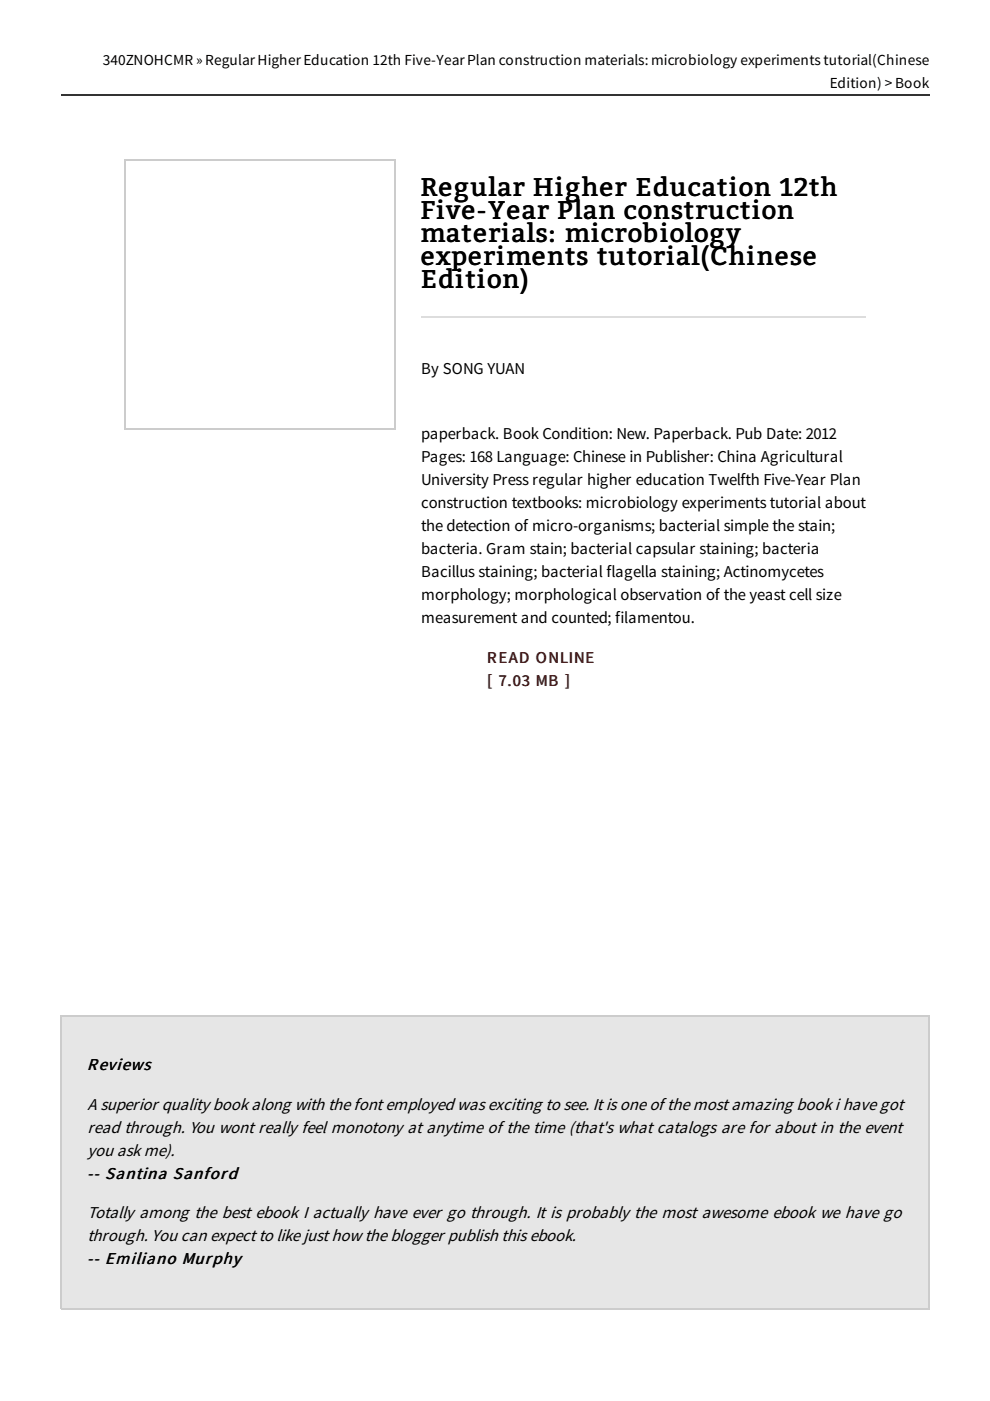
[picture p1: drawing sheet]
<svg xmlns="http://www.w3.org/2000/svg" width="210mm" height="297mm" viewBox="0 0 210 297" stroke-linecap="round" stroke-linejoin="round" font-family="sans-serif">
<defs><g id="words">
<g font-size="5.4">
<text x="89.1" y="41.6">Regular Higher Education 12th</text>
<text x="89.1" y="46.5">Five-Year Plan construction</text>
<text x="89.1" y="51.3">materials: microbiology</text>
<text x="89.1" y="56.2">experiments tutorial(Chinese</text>
<text x="89.1" y="61.1">Edition)</text>
</g>
<g font-size="3.7">
<text x="18.4" y="226.9">Reviews</text>
<text x="18.6" y="235.3">A superior quality book along with the font employed was exciting to see. It is one of the most amazing book i have got</text>
<text x="18.6" y="240.2">read through. You wont really feel monotony at anytime of the time (that's what catalogs are for about in the event</text>
<text x="18.6" y="245.1">you ask me).</text>
<text x="18.4" y="249.9">-- Santina Sanford</text>
<text x="18.6" y="258.3">Totally among the best ebook I actually have ever go through. It is probably the most awesome ebook we have go</text>
<text x="18.6" y="263.2">through. You can expect to like just how the blogger publish this ebook.</text>
<text x="18.4" y="268.1">-- Emiliano Murphy</text>
</g>
<g font-size="3.5">
<text x="89.3" y="79.2">By SONG YUAN</text>
<text x="89.3" y="93.1">paperback. Book Condition: New. Paperback. Pub Date: 2012</text>
<text x="89.3" y="97.9">Pages: 168 Language: Chinese in Publisher: China Agricultural</text>
<text x="89.3" y="102.8">University Press regular higher education Twelfth Five-Year Plan</text>
<text x="89.3" y="107.7">construction textbooks: microbiology experiments tutorial about</text>
<text x="89.3" y="112.6">the detection of micro-organisms; bacterial simple the stain;</text>
<text x="89.3" y="117.4">bacteria. Gram stain; bacterial capsular staining; bacteria</text>
<text x="89.3" y="122.3">Bacillus staining; bacterial flagella staining; Actinomycetes</text>
<text x="89.3" y="127.2">morphology; morphological observation of the yeast cell size</text>
<text x="89.3" y="132.1">measurement and counted; filamentou.</text>
</g>
<g font-size="3.5" fill="#801515">
<text x="103.2" y="140.5">READ ONLINE</text>
<text x="103.2" y="145.4">[ 7.03 MB ]</text>
</g>
<g font-size="3.3">
<text x="21.8" y="13.7">340ZNOHCMR »RegularHigherEducation 12th Five-YearPlan construction materials:microbiology experimentstutorial(Chinese</text>
<text x="176" y="18.6">Edition) &gt; Book</text>
</g>
</g></defs>
<path d="M12.9 20h184.2" fill="none" stroke="#333" stroke-width=".27"/>
<path d="M89.3 67.2h94.3" fill="none" stroke="#ddd" stroke-width=".27"/>
<path d="M12.9 215.3h184.2v62.3h-184.2z" fill="#e6e6e6"/>
<path d="M26.4 33.9h57.5M26.6 33.7v57.5M83.7 33.7v57.5M26.4 91h57.5M12.9 215.4h184.2M13 215.3v62.3M197 215.3v62.3M12.9 277.4h184.2" fill="none" stroke="#ccc" stroke-width=".27"/>
<use href="#words"/>
</svg>
